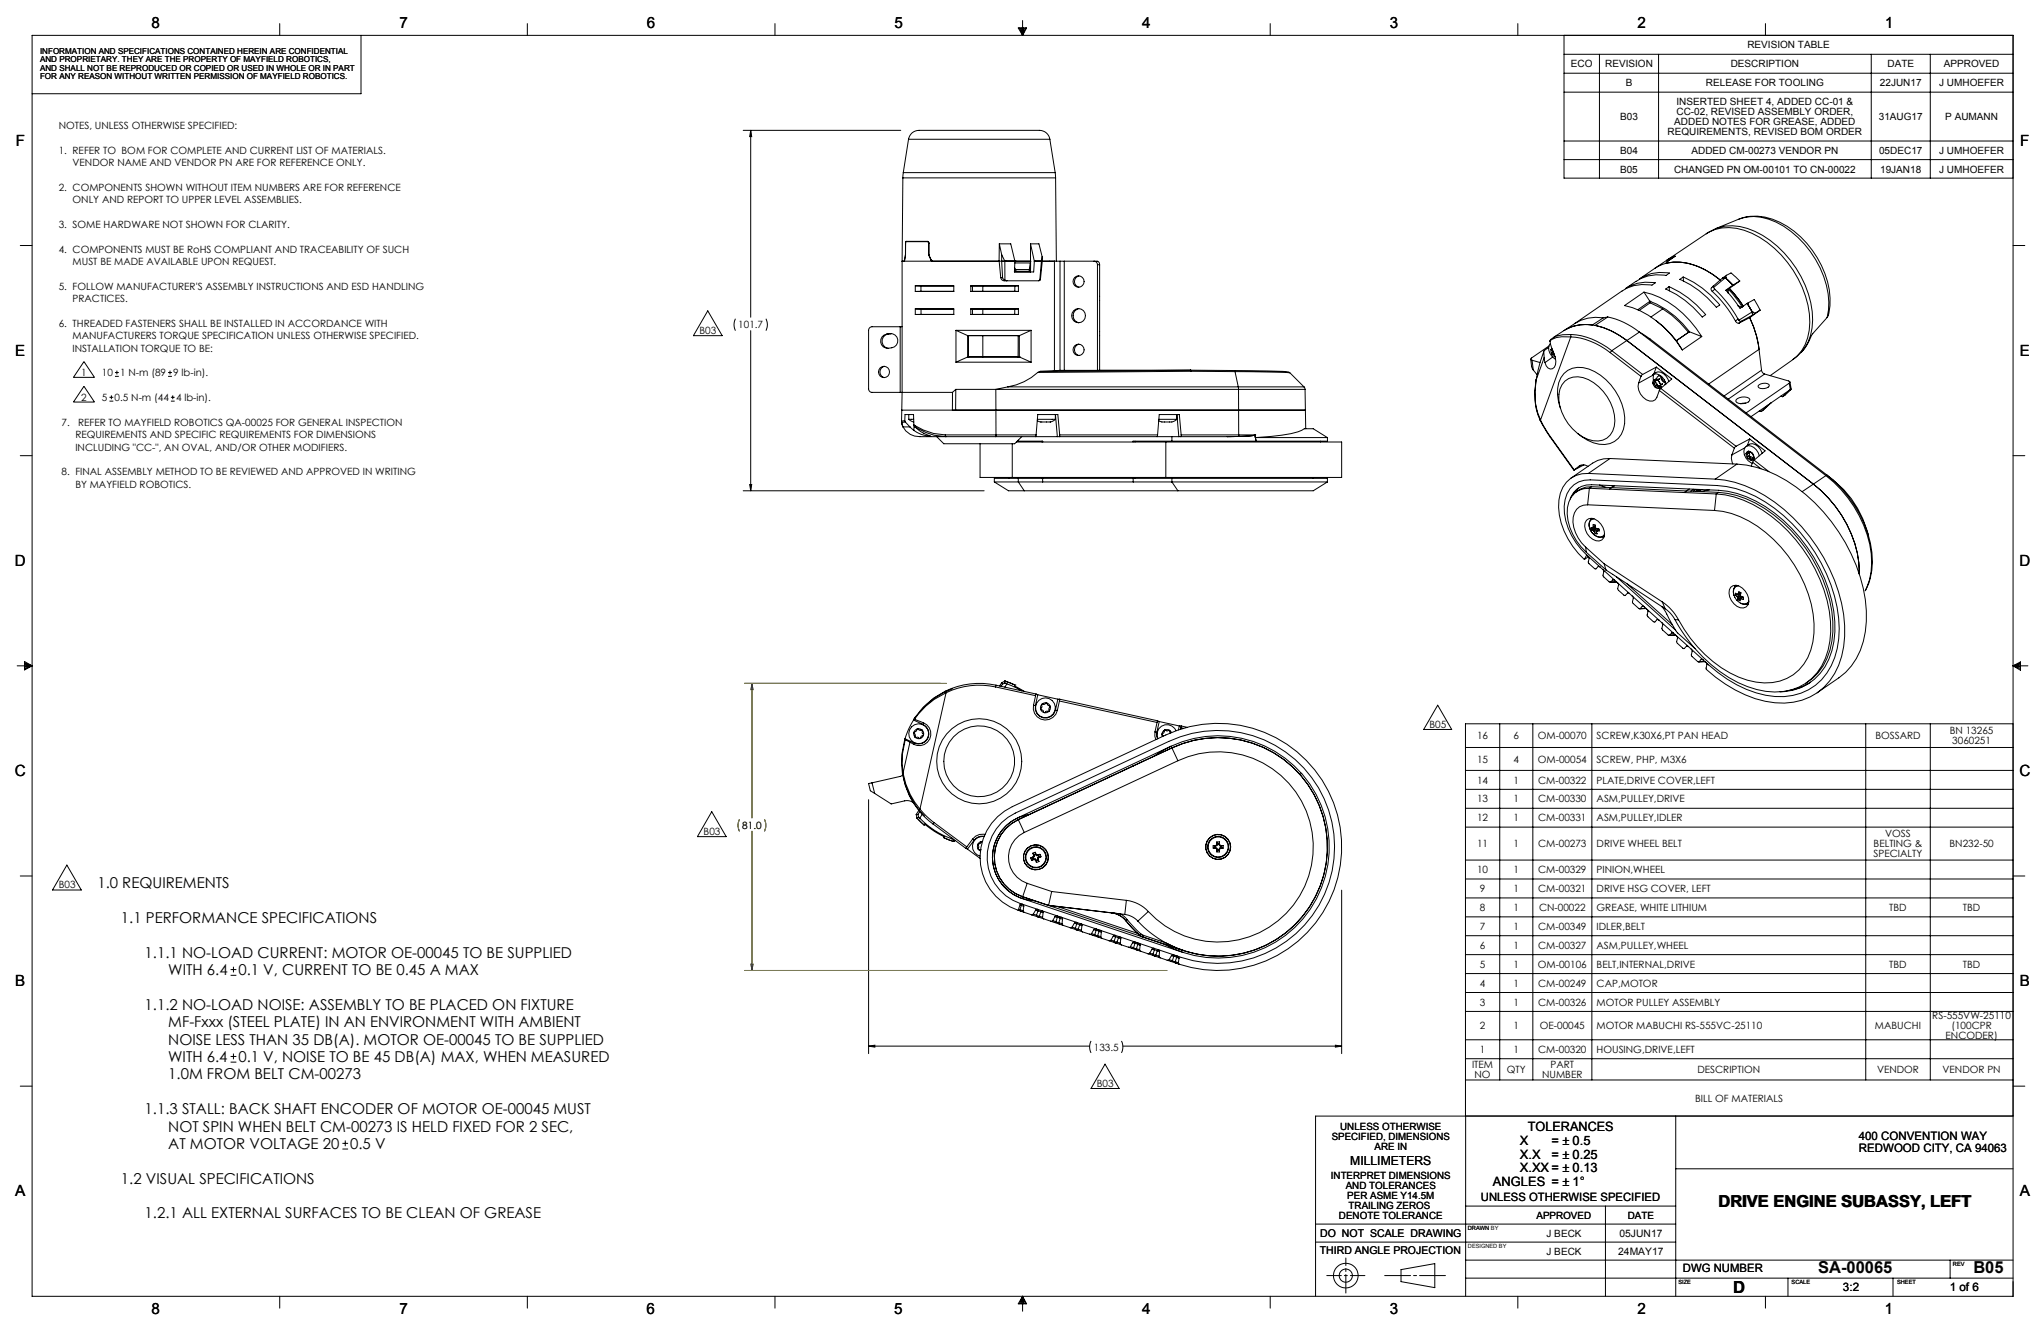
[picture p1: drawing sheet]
<svg xmlns="http://www.w3.org/2000/svg" width="864mm" height="559mm" viewBox="0 0 864 559" stroke-linecap="round" stroke-linejoin="round" font-family="sans-serif">
<defs><g id="words">
<text font-size="7.1" x="733.4" y="546.9">D</text>
<g font-size="7">
<text x="727" y="510.5">DRIVE ENGINE SUBASSY, LEFT</text>
<text x="769.3" y="538.6">SA-00065</text>
<text x="835" y="538.5">B05</text>
</g>
<g font-size="6.5">
<text x="64.2" y="11.9">8</text>
<text x="169" y="12">7</text>
<text x="273.6" y="11.9">6</text>
<text x="378.5" y="11.9">5</text>
<text x="483.3" y="12">4</text>
<text x="588.1" y="11.9">3</text>
<text x="692.9" y="12">2</text>
<text x="797.6" y="12">1</text>
<text x="6.7" y="61.8">F</text>
<text x="854.8" y="61.8">F</text>
<text x="6.5" y="150.7">E</text>
<text x="854.6" y="150.7">E</text>
<text x="6.3" y="239.5">D</text>
<text x="854.5" y="239.4">D</text>
<text x="6.3" y="328.3">C</text>
<text x="854.5" y="328.3">C</text>
<text x="6.4" y="417.3">B</text>
<text x="854.7" y="417.2">B</text>
<text x="6.5" y="506.1">A</text>
<text x="854.7" y="506.1">A</text>
<text x="64.1" y="555.9">8</text>
<text x="169" y="555.8">7</text>
<text x="273.6" y="555.9">6</text>
<text x="378.4" y="555.8">5</text>
<text x="483.3" y="555.9">4</text>
<text x="588" y="555.9">3</text>
<text x="692.8" y="555.9">2</text>
<text x="797.6" y="555.9">1</text>
</g>
<g font-size="6.3">
<text x="41.2" y="375.8">1.0 REQUIREMENTS</text>
<text x="51.2" y="390.5">1.1 PERFORMANCE SPECIFICATIONS</text>
<text x="61.2" y="405.2">1.1.1 NO-LOAD CURRENT: MOTOR OE-00045 TO BE SUPPLIED</text>
<text x="71.2" y="412.5">WITH 6.4</text>
<text x="100.9" y="412.5">0.1 V, CURRENT TO BE 0.45 A MAX</text>
<text x="61.2" y="427.2">1.1.2 NO-LOAD NOISE: ASSEMBLY TO BE PLACED ON FIXTURE</text>
<text x="71.2" y="434.6">MF-Fxxx (STEEL PLATE) IN AN ENVIRONMENT WITH AMBIENT</text>
<text x="71.2" y="441.9">NOISE LESS THAN 35 DB(A). MOTOR OE-00045 TO BE SUPPLIED</text>
<text x="71.2" y="449.3">WITH 6.4</text>
<text x="100.9" y="449.3">0.1 V, NOISE TO BE 45 DB(A) MAX, WHEN MEASURED</text>
<text x="71.2" y="456.6">1.0M FROM BELT CM-00273</text>
<text x="61.2" y="471.3">1.1.3 STALL: BACK SHAFT ENCODER OF MOTOR OE-00045 MUST</text>
<text x="71.2" y="478.7">NOT SPIN WHEN BELT CM-00273 IS HELD FIXED FOR 2 SEC,</text>
<text x="71.2" y="486">AT MOTOR VOLTAGE 20</text>
<text x="148.2" y="486">0.5 V</text>
<text x="51.2" y="500.7">1.2 VISUAL SPECIFICATIONS</text>
<text x="61.2" y="515.4">1.2.1 ALL EXTERNAL SURFACES TO BE CLEAN OF GREASE</text>
</g>
<g font-size="5.5">
<text x="646.5" y="478.6">TOLERANCES</text>
<text x="643.1" y="484.6">X</text>
<text x="656.5" y="484.6">= ± 0.5</text>
<text x="643.1" y="490.1">X.X</text>
<text x="656.5" y="490.1">= ± 0.25</text>
<text x="643.1" y="495.9">X.XX = ± 0.13</text>
<text x="631.7" y="501.7">ANGLES = ± 1°</text>
</g>
<text font-size="5.3" x="571.3" y="493">MILLIMETERS</text>
<g font-size="4.9">
<text x="786.5" y="482.1">400 CONVENTION WAY</text>
<text x="786.6" y="487.4">REDWOOD CITY, CA 94063</text>
<text x="626.6" y="507.9">UNLESS OTHERWISE SPECIFIED</text>
<text x="712.1" y="538.2">DWG NUMBER</text>
<text x="779.8" y="546.3">3:2</text>
<text x="825" y="546.3">1 of 6</text>
</g>
<g font-size="4.5">
<text x="558.6" y="523.2">DO NOT SCALE DRAWING</text>
<text x="558.5" y="530.6">THIRD ANGLE PROJECTION</text>
</g>
<g font-size="4.4">
<text x="685.3" y="523.2">05JUN17</text>
<text x="684.7" y="530.8">24MAY17</text>
</g>
<g font-size="4.2">
<text x="739.4" y="20.5">REVISION TABLE</text>
<text x="664.7" y="28.5">ECO</text>
<text x="679.2" y="28.5">REVISION</text>
<text x="732.3" y="28.5">DESCRIPTION</text>
<text x="798.6" y="28.5">DATE</text>
<text x="822.5" y="28.5">APPROVED</text>
<text x="687.9" y="36.5">B</text>
<text x="721.8" y="36.5">RELEASE FOR TOOLING</text>
<text x="795.5" y="36.5">22JUN17</text>
<text x="820.5" y="36.5">J UMHOEFER</text>
<text x="709.4" y="44.5">INSERTED SHEET 4, ADDED CC-01 &amp;</text>
<text x="685.5" y="50.9">B03</text>
<text x="708.4" y="53">ADDED NOTES FOR GREASE, ADDED</text>
<text x="709.4" y="48.7">CC-02, REVISED ASSEMBLY ORDER,</text>
<text x="795" y="50.9">31AUG17</text>
<text x="823.1" y="50.9">P AUMANN</text>
<text x="24.9" y="54.5">NOTES, UNLESS OTHERWISE SPECIFIED:</text>
<text x="705.6" y="57.2">REQUIREMENTS, REVISED BOM ORDER</text>
<text x="24.9" y="65">1. REFER TO BOM FOR COMPLETE AND CURRENT LIST OF MATERIALS.</text>
<text x="685.5" y="65.1">B04</text>
<text x="715.7" y="65.1">ADDED CM-00273 VENDOR PN</text>
<text x="795.1" y="65.1">05DEC17</text>
<text x="820.5" y="65.1">J UMHOEFER</text>
<text x="30.7" y="70.2">VENDOR NAME AND VENDOR PN ARE FOR REFERENCE ONLY.</text>
<text x="685.5" y="73">B05</text>
<text x="708.3" y="73">CHANGED PN OM-00101 TO CN-00022</text>
<text x="795.6" y="73">19JAN18</text>
<text x="820.5" y="73">J UMHOEFER</text>
<text x="24.9" y="80.7">2. COMPONENTS SHOWN WITHOUT ITEM NUMBERS ARE FOR REFERENCE</text>
<text x="30.7" y="85.9">ONLY AND REPORT TO UPPER LEVEL ASSEMBLIES.</text>
<text x="24.9" y="96.4">3. SOME HARDWARE NOT SHOWN FOR CLARITY.</text>
<text x="24.9" y="106.8">4. COMPONENTS MUST BE RoHS COMPLIANT AND TRACEABILITY OF SUCH</text>
<text x="30.7" y="112.1">MUST BE MADE AVAILABLE UPON REQUEST.</text>
<text x="24.9" y="122.5">5. FOLLOW MANUFACTURER'S ASSEMBLY INSTRUCTIONS AND ESD HANDLING</text>
<text x="30.7" y="127.8">PRACTICES.</text>
<text x="24.9" y="138.2">6. THREADED FASTENERS SHALL BE INSTALLED IN ACCORDANCE WITH</text>
<text x="30.7" y="143.5">MANUFACTURERS TORQUE SPECIFICATION UNLESS OTHERWISE SPECIFIED.</text>
<text x="296" y="141.3">B03</text>
<text x="312.4" y="138.9">101.7</text>
<text x="30.7" y="148.7">INSTALLATION TORQUE TO BE:</text>
<text x="34.4" y="159.1">1</text>
<text x="43.1" y="159.2">10</text>
<text x="50.9" y="159.2">1 N-m (89</text>
<text x="73.3" y="159.2">9 lb-in).</text>
<text x="34.4" y="169.5">2</text>
<text x="43.1" y="169.6">5</text>
<text x="48.5" y="169.6">0.5 N-m (44</text>
<text x="74.5" y="169.6">4 lb-in).</text>
<text x="26" y="180.1">7.</text>
<text x="31.9" y="185.3">REQUIREMENTS AND SPECIFIC REQUIREMENTS FOR DIMENSIONS</text>
<text x="33.1" y="180.1">REFER TO MAYFIELD ROBOTICS QA-00025 FOR GENERAL INSPECTION</text>
<text x="31.9" y="190.6">INCLUDING &quot;CC-&quot;, AN OVAL, AND/OR OTHER MODIFIERS.</text>
<text x="26" y="201">8. FINAL ASSEMBLY METHOD TO BE REVIEWED AND APPROVED IN WRITING</text>
<text x="31.9" y="206.3">BY MAYFIELD ROBOTICS.</text>
<text x="604.9" y="307.9">B05</text>
<text x="825" y="310.6">BN 13265</text>
<text x="625" y="312.7">16</text>
<text x="640.4" y="312.7">6</text>
<text x="650.7" y="312.7">OM-00070</text>
<text x="675.6" y="312.7">SCREW,K30X6,PT PAN HEAD</text>
<text x="793.5" y="312.7">BOSSARD</text>
<text x="826.1" y="314.9">3060251</text>
<text x="625" y="322.6">15</text>
<text x="640.4" y="322.6">4</text>
<text x="650.7" y="322.6">OM-00054</text>
<text x="675.6" y="322.6">SCREW, PHP, M3X6</text>
<text x="625" y="331.5">14</text>
<text x="640.4" y="331.5">1</text>
<text x="650.8" y="331.5">CM-00322</text>
<text x="675.6" y="331.5">PLATE,DRIVE COVER,LEFT</text>
<text x="625" y="339.5">13</text>
<text x="640.4" y="339.5">1</text>
<text x="650.8" y="339.5">CM-00330</text>
<text x="675.6" y="339.5">ASM,PULLEY,DRIVE</text>
<text x="625" y="347.5">12</text>
<text x="640.4" y="347.5">1</text>
<text x="650.8" y="347.5">CM-00331</text>
<text x="675.6" y="347.5">ASM,PULLEY,IDLER</text>
<text x="297.7" y="353.2">B03</text>
<text x="625" y="358.4">11</text>
<text x="640.4" y="358.4">1</text>
<text x="650.8" y="358.4">CM-00273</text>
<text x="675.6" y="358.4">DRIVE WHEEL BELT</text>
<text x="792.8" y="358.4">BELTING &amp;</text>
<text x="797.7" y="354.2">VOSS</text>
<text x="824.9" y="358.4">BN232-50</text>
<text x="792.8" y="362.7">SPECIALTY</text>
<text x="625" y="369.4">10</text>
<text x="640.4" y="369.4">1</text>
<text x="650.8" y="369.4">CM-00329</text>
<text x="675.6" y="369.4">PINION,WHEEL</text>
<text x="24.9" y="375.8">B03</text>
<text x="626.1" y="377.4">9</text>
<text x="640.4" y="377.4">1</text>
<text x="650.8" y="377.4">CM-00321</text>
<text x="675.6" y="377.4">DRIVE HSG COVER, LEFT</text>
<text x="626.1" y="385.4">8</text>
<text x="640.4" y="385.4">1</text>
<text x="651.2" y="385.4">CN-00022</text>
<text x="675.6" y="385.4">GREASE, WHITE LITHIUM</text>
<text x="799.4" y="385.4">TBD</text>
<text x="830.6" y="385.4">TBD</text>
<text x="626.1" y="393.4">7</text>
<text x="640.4" y="393.4">1</text>
<text x="650.8" y="393.4">CM-00349</text>
<text x="675.6" y="393.4">IDLER,BELT</text>
<text x="626.1" y="401.4">6</text>
<text x="640.4" y="401.4">1</text>
<text x="650.8" y="401.4">CM-00327</text>
<text x="675.6" y="401.4">ASM,PULLEY,WHEEL</text>
<text x="626.1" y="409.4">5</text>
<text x="640.4" y="409.4">1</text>
<text x="650.7" y="409.4">OM-00106</text>
<text x="675.6" y="409.4">BELT,INTERNAL,DRIVE</text>
<text x="799.4" y="409.4">TBD</text>
<text x="830.6" y="409.4">TBD</text>
<text x="626.1" y="417.4">4</text>
<text x="640.4" y="417.4">1</text>
<text x="650.8" y="417.4">CM-00249</text>
<text x="675.6" y="417.4">CAP,MOTOR</text>
<text x="626.1" y="425.4">3</text>
<text x="640.4" y="425.4">1</text>
<text x="650.8" y="425.4">CM-00326</text>
<text x="675.6" y="425.4">MOTOR PULLEY ASSEMBLY</text>
<text x="817.6" y="431.2">RS-555VW-25110</text>
<text x="626.1" y="435.4">2</text>
<text x="640.4" y="435.4">1</text>
<text x="651.5" y="435.4">OE-00045</text>
<text x="675.6" y="435.4">MOTOR MABUCHI RS-555VC-25110</text>
<text x="793.3" y="435.4">MABUCHI</text>
<text x="825.7" y="435.4">(100CPR</text>
<text x="823.2" y="439.6">ENCODER)</text>
<text x="462.8" y="444.4">133.5</text>
<text x="626.1" y="445.4">1</text>
<text x="640.4" y="445.4">1</text>
<text x="650.8" y="445.4">CM-00320</text>
<text x="675.6" y="445.4">HOUSING,DRIVE,LEFT</text>
<text x="622.9" y="451.8">ITEM</text>
<text x="637.6" y="453.9">QTY</text>
<text x="656.1" y="451.8">PART</text>
<text x="718.2" y="453.9">DESCRIPTION</text>
<text x="794.2" y="453.9">VENDOR</text>
<text x="822" y="453.9">VENDOR PN</text>
<text x="464.1" y="459.9">B03</text>
<text x="623.9" y="456">NO</text>
<text x="652.5" y="456">NUMBER</text>
<text x="717.3" y="466">BILL OF MATERIALS</text>
<text x="567.1" y="478">UNLESS OTHERWISE</text>
<text x="563.5" y="482.3">SPECIFIED, DIMENSIONS</text>
<text x="581.6" y="486.5">ARE IN</text>
<text x="563.1" y="498.8">INTERPRET DIMENSIONS</text>
<text x="569.4" y="503.1">AND TOLERANCES</text>
<text x="570.1" y="507.3">PER ASME Y14.5M</text>
<text x="566.6" y="515.8">DENOTE TOLERANCE</text>
<text x="570.6" y="511.5">TRAILING ZEROS</text>
<text x="650.1" y="515.8">APPROVED</text>
<text x="688.8" y="515.8">DATE</text>
<text x="654.4" y="523.3">J BECK</text>
<text x="654.4" y="530.7">J BECK</text>
</g>
<text font-size="4.2" fill="#808000" x="314.1" y="350.7">81.0</text>
<g font-size="3.5">
<text x="16.9" y="22.9">INFORMATION AND SPECIFICATIONS CONTAINED HEREIN ARE CONFIDENTIAL</text>
<text x="16.9" y="26.4">AND PROPRIETARY. THEY ARE THE PROPERTY OF MAYFIELD ROBOTICS,</text>
<text x="16.9" y="30">AND SHALL NOT BE REPRODUCED OR COPIED OR USED IN WHOLE OR IN PART</text>
<text x="16.9" y="33.5">FOR ANY REASON WITHOUT WRITTEN PERMISSION OF MAYFIELD ROBOTICS.</text>
</g>
<g font-size="2.4">
<text x="621.1" y="520.4">DRAWN</text>
<text x="621.1" y="520.4">DRAWN BY</text>
<text x="621.1" y="528">DESIGNED BY</text>
<text x="826.3" y="535.7">REV</text>
<text x="710.2" y="543.3">SIZE</text>
<text x="758.1" y="543.3">SCALE</text>
<text x="802.7" y="543.4">SHEET</text>
</g>
</g></defs>
<g fill="none" stroke="#000" stroke-width=".42">
<path d="M13.6 15h838.2v533.4h-838.2zM118.4 10v5M152.8 15v24.7h-139.2M223.1 10v5M327.9 10v5M430.8 11.8h3.6l-1.7 3.2zM431.5 11.8l1.2 3.2M432.1 11.8l.6 3.2M432.7 8.7v6.3M433.1 11.8l-.4 3.2M433.8 11.8l-1.1 3.2M537.5 10v5"/>
<path d="M642.2 10v5M661.8 15v60.4h190M747 10v5M661.8 23h190M661.8 39h190M661.8 31h190M676.8 23v52.4M701.8 23v52.4M791.8 23v52.4M816.8 23v52.4M314.5 55.1h66.6M317.6 55.1l.5 2.7h-.9z"/>
<path d="M317.6 55.1v79.1M661.8 59.7h190M661.8 67.5h190M8.6 103.9h5M851.8 103.9h5M299.5 131.5l6.1 10.5h-12.2zM311.2 134.8l-.6 2.4 .6 2.7M317.6 139.9v67.7M324.1 134.8l.6 2.4-.6 2.7M35.5 153l4.5 6.6h-8.9zM48.6 159.2h1.7M48.6 157.6h1.7"/>
<path d="M49.5 156.8v1.6M71.1 159.2h1.6M71.1 157.6h1.6M71.9 156.8v1.6M35.5 163.4l4.5 6.7h-8.9zM46.3 169.7h1.6M46.3 168.1h1.6M47.1 167.3v1.6M72.3 169.7h1.6M72.3 168.1h1.6M73.1 167.3v1.6M8.6 192.8h5"/>
<path d="M851.8 192.8h5M314.5 207.6h101.9M317.2 205h.9l-.5 2.6zM10.4 279.9l3.2 1.8-3.2 1.7zM7.3 281.7h6.3M10.4 280.5l3.2 1.2M10.4 281.1l3.2 .6M13.6 281.7l-3.2 1.1M13.6 281.7l-3.2 .5M315 289.1h82.9M318.2 289.1l.4 2.6h-.8zM318.2 289.1v56.9"/>
<path d="M608.3 298.3l6 10.3h-11.9zM851.8 281.7h6.3M851.8 281.7l3.1 .5M851.8 281.7l3.1 1.1M851.8 281.7l3.1-1.7v3.5zM854.9 281.1l-3.1 .6M854.9 280.5l-3.1 1.2M620.1 316.2h231.7M634.6 306.2v150.6M648.6 306.2v150.6M673.6 306.2v150.6M789.4 306.2v150.6"/>
<path d="M816.8 306.2v150.6M851.8 306.2h-231.7v165.9M367.5 338.3v107.4M620.1 325.9h231.7M620.1 333.9h231.7M301.2 343.4l6.1 10.5h-12.2zM312.9 346.6l-.6 2.1 .1 1.7 .5 1.3M318.2 351.7v58.8M323.5 346.6l.5 2.1v1.3l-.5 1.7M620.1 341.9h231.7M620.1 349.9h231.7M8.6 370.6h5"/>
<path d="M28.3 365.9l6.1 10.6h-12.2zM567.7 376.6v69.1M620.1 363.8h231.7M620.1 371.8h231.7M620.1 379.8h231.7M851.8 370.6h5M620.1 387.8h231.7M620.1 395.8h231.7M97.6 412.6h2.4M97.6 410.1h2.4M98.8 408.9v2.4M315 410.5h171.1"/>
<path d="M317.8 407.9h.8l-.4 2.6zM620.1 403.8h231.7M620.1 411.8h231.7M620.1 419.8h231.7M620.1 427.8h231.7M620.1 439.8h231.7M8.6 459.5h5M97.6 449.3h2.4M97.6 446.9h2.4M98.8 445.7v2.4M367.5 442.5l2.7-.4v.8zM367.5 442.5h93.5"/>
<path d="M461.6 440.3l-.6 2.4 .6 2.7M467.6 450.1l5.9 10.3h-11.9zM474.5 440.3l.6 2.4-.6 2.7M475.1 442.5h92.6M565 442.1l2.7 .4-2.7 .4zM620.1 456.8h231.7M620.1 447.9h231.7M851.8 459.5h5M620.1 472.1v76.2M709 472.1v76.2M851.8 472.1h-295.2v76.2M144.9 486.1h2.4"/>
<path d="M144.9 483.7h2.4M146.1 482.4v2.5M709 494.4h142.8M556.6 517.8h152.4M620.1 510.2h88.9M679.3 510.2v38.1M556.6 525.4h152.4M592.8 537.1l14.3-2.6v10.2l-14.3-2.6zM620.1 533h231.7M825.1 533v7.7M118.4 548.4v5M223.1 548.4v5"/>
<path d="M327.9 548.4v5M432.7 548.4v6.3M432.7 548.4l1.7 3.1h-3.6zM432.7 548.4l-1.2 3.1M432.7 548.4l-.6 3.1M432.7 548.4l1.1 3.1M432.7 548.4l.4 3.1M537.5 548.4v5M620.1 540.7h231.7M642.2 548.4v5M747 548.4v5M756.5 540.7v7.6"/>
<path d="M801 540.7v7.6"/>
<circle cx="569.4" cy="539.6" r="2.78"/>
<circle cx="569.4" cy="539.6" r="5.2"/>
</g>
<path d="M315 289.1h85.5M318.2 289.1v56.8M318.2 289.1l.4 2.6h-.8zM312.9 346.5l-.6 2 .1 1.8 .5 1.3M318.2 351.6v58.9M323.5 346.5l.5 2v1.4l-.5 1.7M315 410.5h178.9M317.8 407.9h.8l-.4 2.6z" fill="none" stroke="#808000" stroke-width=".42"/>
<path d="M611.6 539.6h-25.7" fill="none" stroke="#000" stroke-width=".42" stroke-dasharray="15.2 1.3 1.3 1.3" stroke-dashoffset="4.3"/>
<path d="M577.5 539.6h-16.1" fill="none" stroke="#000" stroke-width=".42" stroke-dasharray="15.2 1.3 1.3 1.3" stroke-dashoffset="9.1"/>
<path d="M569.5 547v-14.8" fill="none" stroke="#000" stroke-width=".42" stroke-dasharray="15.2 1.3 1.3 1.3" stroke-dashoffset="7.4"/>
<path d="M367.5 442.5l2.7-.4v.8zM565 442.1l2.7 .4-2.7 .4zM318.2 289.1l.4 2.6h-.8zM317.8 407.9h.8l-.4 2.6zM317.6 55.1l.5 2.7h-.9zM317.2 205h.9l-.5 2.6z" fill="#000"/>
<path d="M318.2 289.1l.4 2.6h-.8zM317.8 407.9h.8l-.4 2.6z" fill="#808000"/>
<g fill="none" stroke="#000" stroke-width=".42">
<path d="M384.4 58.9a4.7 4.7 0 0 1 5.5-3.8h46.4a8.5 8.5 0 0 1 7 1.7l.9 2.1M384.4 58.9h59.8M384.4 58.9l-2.2 14.1M444.2 58.9l2.3 14.1M382 75.2h64.7M382 75.2l-.3 35.3M382.2 73l-.2 2.2M382.2 73h64.3M446.5 73l.2 2.2M446.7 75.2l.3 35.3M722 98.9a19.1 19.1 0 0 1 20.6-1 44.2 44.2 0 0 1 24.4 37.5 20.1 20.1 0 0 1-4.9 13.6M726 96.7l9.7-4a18.4 18.4 0 0 1 15.9 1.3 41.5 41.5 0 0 1 22.2 33.8l-.1 3.4-.6 3.1"/>
<path d="M736.1 92.6a21.8 21.8 0 0 1 20 3.1 40.1 40.1 0 0 1 18.2 30.4v3.3a8.6 8.6 0 0 1-1.2 4.9M381.7 110.5h.9M381.7 110.5v55.5M382.6 110.5h11.9M383.1 108l-.5 2.5M383.1 108h.1M383.1 107.7v.3M383.1 107.7h.1M383.2 102.8l.1-.7h9.2l.6 .7M383.2 107.7l-.6 2.8M383.2 102.8l-.1 4.9M383.2 102.8h.1"/>
<path d="M392.5 102.2l.5 .6M392.5 102.2h-9.1l-.2 .6M392.5 102.2h.3M393 107.7v.4M393 102.8v4.9M393 102.8h.1M393 107.7h.1M393 108.1l1 2M393 108.1h.1M393.1 107.7l1 2.5 .4 .3h28.2M393.1 102.8v4.9M394 110.1l.5 .4"/>
<path d="M394 110.1h.1M394.5 110.5h28.3l.6 6.9M422.7 110.5h2.5M422.8 103.2h4.9l1.7 7.3M422.8 103.2l1.1 4.6M422.8 103.2l-.1 7.3M423.4 117.4l.1 .1a1.47 1.47 0 0 0 1.4 1.3h1.1M423.4 117.4h.8M423.9 107.8l1.3 2.7M423.9 107.8l.3 9.6M424.2 117.4l1 1.1M425.2 110.5h.1"/>
<path d="M425.2 110.5h4.2M425.2 110.5v8M425.2 118.5l.8 .3M429.3 115h6.7M429.3 113.3l.5 .7M429.4 111.2h6.6M429.4 110.5h.1M429.4 110.5l-.2 4.5h8.2l.3-4.5M429.5 110.5h6.5M429.5 110.5h6.7M429.8 114.8h5.7M429.8 114h5.7"/>
<path d="M429.8 114v.8M429.8 114.8h-.6M435.5 114.8l.5 .2M435.5 114v.8M436 111.2v3.8M436 111.2l-.5 2.8M436 103.2h3.6l1.4 5.5M436 110.5h.1M436 103.2v7.3M436 103.2l1.7 7.3M436.1 110.5l-.1 4.5M437.7 110.5h3"/>
<path d="M437.7 110.5h.1M439.9 118.6l-13.9 .2M440.7 110.5h.1M440.7 110.5h.3M440.7 110.5l-.8 8.1M440.9 110.5h5.3M441 108.7l-.3 1.8M441 108.7v1.8M441 110.5h5.2M441 110.5l-1.1 8.1M446.2 110.5h2.3M446.2 110.5v46.3"/>
<path d="M448.5 110.5h1.8M448.5 110.5v46.2M450.3 110.5h13.9a1.32 1.32 0 0 1 1.1 1.5M450.3 110.5v46.2M456.5 116.7a2.47 2.47 0 0 0-1.9 2.4 2.47 2.47 0 0 0 1.9 2.4M462.9 110.5a1.45 1.45 0 0 1 1.5 1.5M464.4 112h.9M464.4 112v44.7M465.3 112v44.6M693.8 118a16.3 16.3 0 0 1 12.6-2.5l-1.4 1a17 17 0 0 0-12.7 2.5l-4.5 3.1M705 111.3h.2M705 111.3h.1"/>
<path d="M705.2 111.3a27.6 27.6 0 0 1 22.7 7.2 27.2 27.2 0 0 0-22.7-7.2zM705.2 111.3a29.3 29.3 0 0 0-11.5 6.7M705.4 110.7l-.4 .6M705.4 110.7h.1M705.7 110.5l-.6 .8h.2M708.6 108.5l-2.6 1.1-5.7 3.9M708.6 108.4l.2-.1-.1 .2M708.6 108.4l-3.2 1.6 16.6-11.2a19.1 19.1 0 0 1 19.3-.1 44.4 44.4 0 0 1 24.5 37.6 18.8 18.8 0 0 1-7.1 15.8l-9.7 6.8M708.6 108.4h.1M708.7 108.5l-3.3 2.2M708.7 108.4h.1M710.7 118.2l1.5-1a40.5 40.5 0 0 1 15.5 11.8l-1.5 1a40.5 40.5 0 0 0-15.5-11.8z"/>
<path d="M712.2 117.2l.2 1.8M728.9 117.5l-4 3.5M730 117.5l3.2 3.1M730 117.5h.1M730 117.5l-4.9 4.1M730 117.5h-1.1M730.5 116.5l1.9-1 3.7 3.4M730.5 116.5l-.5 1M730.5 116.5l-1.6 1M736.1 118.9l-4.4 3.1M736.1 118.9l-2.9 1.7M380.9 138.2h.8"/>
<path d="M380.9 138.2h-11.9a1.51 1.51 0 0 0-1.5 1.5v24.8a1.51 1.51 0 0 0 1.5 1.5h11.9M380.9 138.2v27.8M387.3 120.9h16.3v2.4h-16.3M387.3 130.7h16.3v2.3h-16.3M387.3 120.9v2.4M387.3 130.7v2.3M387.3 120.9l2.4 .1M387.3 130.7h2.4M389.7 121h13.9M389.7 123.2h13.9M389.7 121v2.2M389.7 123.2l-2.4 .1"/>
<path d="M389.7 130.7h13.9M389.7 133h13.9M389.7 130.7v2.3M389.7 133h-2.4M404.5 139.7h31.8M404.5 139.7v13.5M404.5 139.7l5 2.3M410.8 123.3h20.1M410.8 130.7h20.1M410.8 133h20.1M410.8 120.9v2.4M410.8 130.7v2.3"/>
<path d="M410.8 120.9l.7 .1M410.8 130.7h.7M411.5 121h17.9M411.5 123.2h17.9M411.5 130.7h17.9M411.5 133h17.9M411.5 123.2l-.7 .1M411.5 133h-.7M411.5 121v2.2M411.5 130.7v2.3M415.9 121v2.2M415.9 130.7v2.3"/>
<path d="M429.4 133h1.5M429.4 130.7v2.3M429.4 123.2l1.5 .1M429.4 121v2.2M430.9 120.9h-20.1M430.9 120.9v2.4M430.9 130.7v2.3M430.9 120.9l-1.5 .1M430.9 130.7h-1.5M436.3 139.7v13.5M436.3 139.7l-5 2.3M456.5 130.5a3.1 3.1 0 0 0-2.4 3 3.1 3.1 0 0 0 2.4 3"/>
<path d="M661.8 139.8a18.6 18.6 0 0 1 16.6-1.2l3.4 1.4 6.6 4M661.8 139.8l-4.6 3M678.4 134.4l-4.6 3.1a17.4 17.4 0 0 0-12 2.3M678.4 134.4a17.1 17.1 0 0 0-11.9 2.4l-4 2.6M680.3 134.1l-5.4 3.6a32.7 32.7 0 0 1 13.5 6.3M680.3 134.1a32 32 0 0 1 13.4 6.4M680.3 134.1l-1.9 .3M686.3 123.1l-20 13.7M687.8 122.1a16.3 16.3 0 0 1 12.6-2.5l-1.4 1a17.5 17.5 0 0 0-12.6 2.5M695.6 123.6l-8.2 5.7a40.2 40.2 0 0 1 24.4 18.7M695.6 123.6a39.8 39.8 0 0 1 24.5 18.8M695.6 123.6l2.5 3.9"/>
<path d="M698.1 127.5a37 37 0 0 1 16.8 12.8M698.1 127.5h.1M698.1 127.5l.1 .6M698.1 127.5l-5.1 3.5M698.2 128.1a37.5 37.5 0 0 1 16.2 12.5M698.2 128.1l-4.7 3.3M700.7 135.6l.9 .7M701.5 136.3l2 1.5 5.8 6.3M703.5 130.7l-4.9 3.4M704.8 122.3l1.4-1a41.5 41.5 0 0 1 15.5 11.8l-1.4 1a41.1 41.1 0 0 0-15.5-11.8zM706.2 121.3l.2 1.7M724.5 123.3a49.7 49.7 0 0 1 9.8 12.6"/>
<path d="M724.9 121l.2 .6M724.9 121l-.9 1.1 .5 1.2M725.1 121.6l.5 .7M725.6 122.3a51.3 51.3 0 0 1 9.8 12.6M725.6 122.3l-1.1 1M731.3 122.3l2.4 2.8 3.6 4.9M731.3 122.3l-.9 .6M731.3 122.3l-.1 1.7M731.7 122l2.5 2.7 3.4 4.8zM731.7 122l-1.3 .9M733.2 120.6l-3 2.2 2.4 2.7 3.6 4.9 3.1-2.1M733.2 120.6h.1"/>
<path d="M734.3 135.9l.9 .8h.7M735.3 129.4l1.7 .5M735.4 134.9l.4 .5M735.4 134.9l-1.1 1M735.8 135.4l.5 .6 .4-.1M736.7 135.9l-.8 .8M739.3 128.3l2.1 3.6M739.3 128.3l2.9-1.6 2.5 4.5M739.3 128.3h.1M740.3 134.4a41 41 0 0 1 4 13.4M740.3 134.4l2.9 7.6 1.1 5.8M740.4 134.3l-.1 .1"/>
<path d="M740.4 134.3l-4.5 2.4M741.4 131.9l1.2 .6M741.4 131.9h.1M741.4 131.9l-5.6 3.5M741.4 131.9l.1 1.4M741.5 133.3l-4.8 2.6M741.5 133.3l-1.1 1M742.6 132.5l-1.1 .8M744.7 131.2l-4.4 3.2M744.7 131.2l-2.1 1.3M773.1 134.3l-6.4 7.3a24.7 24.7 0 0 1-4.6 7.4M374.2 155a2.45 2.45 0 0 0-1.9 2.4 2.45 2.45 0 0 0 1.9 2.3"/>
<path d="M375.8 141.3a3.1 3.1 0 0 0-2.6 2.9 3.1 3.1 0 0 0 2.4 3.1M376.6 141.1a3 3 0 0 1 3.3 2.7 3 3 0 0 1-2.5 3.3 3.2 3.2 0 0 1-4.3-1.1 3.2 3.2 0 0 1 1-4.3l1-.3M376.6 141.1l-1.5 .3M376.6 141.1h.3M377 141.1l-1.9 .3M404.5 153.2h31.8M409.5 142h21.8M409.5 151h.1M409.5 151h21.8M409.5 142v9M409.5 151l-5 2.2M409.5 142h.2"/>
<path d="M409.5 151h.2M409.7 142h21.1M409.7 151h21.1M409.7 142v9M415.9 142v9M430.8 151h.5M430.8 142v9M431.3 151h.1M431.3 142v9M431.3 151l5 2.2M431.3 142h-.5M439.1 157.6a24.9 24.9 0 0 1-12.6 6.1"/>
<path d="M440.2 157.1l-1.1 .5M446.2 156.8l-6 .3M448.5 156.7h1.8M448.5 156.7l-2.3 .1M450.3 156.7h14.1M456.5 145.6a2.47 2.47 0 0 0-1.9 2.4 2.47 2.47 0 0 0 1.9 2.4M465.3 156.6l-.9 .1M465.3 156.6h38.5M503.8 156.6h.1M503.8 156.6l18.6 .1M503.8 156.6l.2 .5M503.8 156.6l-63.6 .5"/>
<path d="M504 157.1l-64.9 .5M504 157.1l18.6 .1M522.4 156.7l.2 .5M522.4 156.7l22.3 .6M522.6 157.2l23.1 .5-.7-.4M522.6 157.2l1.3 6.5M545.8 157.7l5.9 6M647.7 151.9l.4 3.1 .7 1.5M648.3 152.4l.5 4.1M648.3 152.4l3.3 1M648.8 156.5l1.6 2.1M653.2 148.7l-1.5 4.5-1.7 7.5"/>
<path d="M653.2 148.7l.2 2.6M653.4 151.3l.3 2.1M653.4 151.3l-3.4 9.4M655.1 147.1l-1.9 1.6M655.1 147.1l.1 .2M655.3 146.6l-.2 .5M655.4 146.4l-7.4 5a.49 .49 0 0 0-.3 .6 .49 .49 0 0 0 .6 .4M655.8 144.3l.1 .2M655.9 144.5l1.1 3.8a8.3 8.3 0 0 1 .7 7.1l-.8 .6a2.63 2.63 0 0 1-3.2-2.6M656 145.3a4.5 4.5 0 0 0 2.2 6.7M656 144l-.1 .5M656 144l-.2 .3"/>
<path d="M656.2 143.6l-.4 .7M656.3 147.8l-.1 .9 .4 1M656.3 147.8l.3 .4M656.6 148.2l.3 .5-.2 .5M656.6 149.7l1.5 1.3M656.6 149.7l.5 .2M656.6 147.4l-.3 .4M656.7 149.2l-.1 .5M656.8 147.7l-.5 .1M656.9 148l-.3 .2M656.9 151.1l-3.2 2.3M657.1 149.9l.6 .1"/>
<path d="M657.2 148.8l-.5 .4M657.5 149.6l-.4 .3M664.6 142.5a29.9 29.9 0 0 1 16.8 6.7M664.6 142.5a10.8 10.8 0 0 0-8.6 1.5M664.6 142.5l-12.8 35.2M664.9 141.5a30.2 30.2 0 0 1 17.1 6.8M664.9 141.5l-3.8 .1a6.7 6.7 0 0 0-4.9 2l-.2 .4M664.9 141.5l-.3 1M681.4 149.2l12.9 10M682 148.3l-.6 .9M682 148.3l13 10.1M688.4 144l78.9 60.8"/>
<path d="M693.7 140.5l4.5 2.9 77.3 59.4a42 42 0 0 1 14.2 20.8M693.7 140.5l-11.7 7.8M693.7 140.5l78.9 60.7M694.3 159.2l-1 2.9M695 158.4l-.7 .8M699.7 158.6l-.1 2.2M699.7 158.6l-6.4 3.5M699.8 158.3l-.1 .3M700.8 160v.4M700.8 155.3l6.6 5-4.7 4M700.8 155.3l-5.8 3.1M700.8 155.3l-1 2.8"/>
<path d="M702.1 158.9h.1M702.6 159a3.2 3.2 0 0 0 2.2 3.1M702.7 159a1.3 1.3 0 0 0-1.4 .3 1.3 1.3 0 0 0-.3 1.4M703.1 159.3a2.44 2.44 0 0 0 1.6 2.3M709.3 144.1h.1M709.3 144.1l2.5 3.9M714.4 140.6l-5.1 3.5M714.8 140.3l5.3 2.1M714.8 140.3l-5.5 3.8M714.8 140.3h.1M714.9 140.3l-.5 .3M720.1 142.4l-8.3 5.6"/>
<path d="M744.3 147.8l1 8.8M744.3 147.8l-21.3 14.7M745.3 156.6l.5 1 .9 .6M745.3 156.6l-15.8 10.9M746.7 158.2l10.1 2.9a.5 .5 0 0 1 .5 .4 .5 .5 0 0 1-.2 .6M746.7 158.2l-15.4 10.6M762.1 149l-3.5 3M380.9 166h.8M381.5 178.8v.4M381.6 173.5h39.8M381.6 173.5l-.1 5.2 .1-.6 1.2-.2M381.6 179.4l.4 1"/>
<path d="M381.7 166h21.3M381.7 166l-.1 7.5M382.8 177.9l.1-2.5h3.6l.2 4.3M382.8 177.9l.2 .6M383 178.5l-1.2 .2-.1 .7 .4 1.2M383 178.5l2 2.1M384.5 177.4l2.1 1.1M384.5 177.4h2.1M384.5 175.4v2M386.7 179.7l.2 .7M386.7 179.7l.5 .4M403 166v7.5h1.4"/>
<path d="M404.4 173.5h17M404.4 164.7v8.8M404.4 164.7h17M404.4 164.7l-1.4 1.3M421.4 164.7v8.8M421.4 164.7h102.7M421.4 173.5v10.5M421.4 173.5h102.7M426.5 163.7l-5.1 1M426.5 163.7h97.4M438.9 178l1.3 .5h4.2M438.9 177.4h7.6"/>
<path d="M444.4 178.5h.1M446.5 177.4l-2.1 1.1M446.5 175.4v2M446.6 175.4l.8 9.3M490.3 177.4h7.6M497.9 177.4a8.6 8.6 0 0 1-6.2 1.1l-1.4-.5M497.9 175.4v2M498 175.4l.8 9.3M523.9 163.7l.2 1M523.9 163.7h27.8M524.1 164.7h28.1M524.1 164.7v8.8"/>
<path d="M524.1 173.5h28.2M524.1 173.5v10.5M551.7 163.7l.5 1M552.2 164.7l.1 8.8M552.3 173.5l.2 7.9M650 160.6a27.9 27.9 0 0 0 1.7 17.1M650 160.7a27.3 27.3 0 0 0 1.8 17M651.6 177.7l4.2 7.1M651.6 177.7h.2M651.8 177.7l4.2 7M660.3 172.8a16.3 16.3 0 0 1 .2-13.1 9.3 9.3 0 0 1 11.8-3.6 24.3 24.3 0 0 1 15.1 23 9.3 9.3 0 0 1-13.2 8.2 23 23 0 0 1-6.6-3.9M662.2 161.2a9.7 9.7 0 0 1 12.1 .7 19.8 19.8 0 0 1 8.7 18.4 7.7 7.7 0 0 1-11.1 5.5 20.2 20.2 0 0 1-12.3-19l.4-2.2 .9-1.9z"/>
<path d="M693.3 162.1a6.3 6.3 0 0 0 6 7.6l1.1-.6 .7-1.1 1-2.8M699.4 162.1l.4 .3M699.4 162.1l1 1.8M699.8 162.4l.5 .4v.5M699.9 160.6l.5 .1M699.9 160.6h1l.6 .4M699.9 160.6v.4M699.9 160.6l-.5 .6v.9M699.9 161l.2 .4-.7 .7M700.3 161.3l.3 .6M700.3 163.3l.1 .6M700.3 160.7l-.4 .3"/>
<path d="M700.4 160.7l.8 .2M700.4 163.9h.4a.54 .54 0 0 1 .5-.3 .54 .54 0 0 1 .5 .4M700.4 163.9l.9 .4 .8-.1M700.6 161.9l.5 .9M700.6 161.9l-.8 .5M700.8 160.4v.2M700.8 160.4l-.2 .1M700.8 160.9l-.9 .7M701.1 162.8l.5 .5M701.1 162.8l-.8 .5M701.2 160.9l.3 .1M701.3 160.9h.1"/>
<path d="M701.3 160.8l-.1 .1M701.5 161l1.1 1.7M701.8 164l.3 .2M702 164.3l.5 .2M702.1 160.3l-.7 .5M702.1 160.3h.1M702.1 165.2l31.7 24.4M702.3 163.7l-.5 .3M702.3 163.2l-.4-.1-.9 .6M702.5 163l-.4 1.2M702.5 163h-.1M702.6 162.7l-.1 .3"/>
<path d="M702.6 162.7v1l-.5 .5M702.6 163.4l.4 .2M702.7 162.9l.7-.5zM702.7 164.3l-.6 .9M702.7 164.3l31.9 24.5M703 163.5v.1M703.5 162.4h-.1M704.8 162.1l-.2 .6M704.8 162v.1M706.1 161.4a4.5 4.5 0 0 0-5.6-3.8l-1.2 .9a4.4 4.4 0 0 1 5.6 4M734.6 169.2a4.3 4.3 0 0 1 5.8-.3 3.9 3.9 0 0 1-5.6 1.4l-.3-.5zM738.6 170.5l-2.1 .3"/>
<path d="M743.9 163.2a3.5 3.5 0 0 1 4.7-.3 3.1 3.1 0 0 1-4.7 .7zM744.4 173.8l.8 .3M748.3 171.2l-7.4 5M748.3 171.2l-3.1 2.9M749.4 170.4l-1.1 .8M749.4 170.4l-4.2 3.7M753.5 167.6l.8 .2M757.1 162.1l-18.3 12.6M757.1 162.1l.5 2.7M757.3 164.9l-7.9 5.5M757.3 164.9l-3 2.9M757.4 161.6l.5 3"/>
<path d="M757.6 164.8l.3-.2-3.6 3.2M757.6 164.8l-.3 .1M381.9 180.4l.2 .2M382.1 180.6a7.6 7.6 0 0 0 7.2 4.1h11M382.1 180.6h2.9M385 180.6l1.7 1.5M386.8 180.1l-.1 2M386.9 180.4l.4 .2M386.9 180.4l.3 .2M387.2 180.1l3.5 1.8 4.3 1.5 5 .6M387.2 180.1l.1 .5M387.2 180.6a16.4 16.4 0 0 0 6.6 3.9l-1.4-.1a12.7 12.7 0 0 1-5.7-2.3"/>
<path d="M387.2 180.6h.1M387.3 180.6a24.4 24.4 0 0 0 13 4.1M396.3 184.7l3 3h30l3-3M400 184l.3 .7M400 184h21.4M400.3 184.7h21M414.7 187.7v14.3h13.6M421.3 184.7h16.9M421.4 184l-.1 .7M421.4 184h17M428.3 187.7v14.3M430.1 187h63.2"/>
<path d="M430.5 186.6h10.7v.4M430.8 186.2l.1 .4M438.2 184.7h9.2M438.4 184l-.2 .7M438.4 184l.7-8.6h8.5l.8 8.6M440.9 186.6v.4M447.4 184.7h42.2M448.4 184l-.1 .7M448.4 184h41.4M480.3 186.6v.4M489.6 184.7h9.2M489.8 184l-.2 .7"/>
<path d="M489.8 184l.7-8.6h8.5l.8 8.6M493.3 187h74.4v15h-74.4M493.3 187v15M495.9 186.6h35.6M495.9 184.7v1.9M495.9 186.6h-16.5v.4M498.8 184.7h20.5M499.8 184l-.1 .7M499.8 184h24.3M519.3 184.7h.1M524.1 184.6l-4.8 .1M524.1 184.6h.1"/>
<path d="M524.1 184v.6M524.1 184h6.8M530.9 184l-2 .4-4.8 .2M530.9 184l.3 1.1M530.9 184l-1.1 .3-5.7 .3M530.9 184h.1M531.2 185.1l.3 1.5M531.2 185.1l1.6-.1a63.1 63.1 0 0 0 18-3l1.1-.6h3.8l6 3.7M531.2 185.1h30.5M531.5 186.6h.1M558.8 186.6v.4M561.7 185.1v1.5h-30.2"/>
<path d="M655.8 184.8l10.1 14.1M656 184.7l-.2 .1M656 184.7l10.1 14.1M668.3 197.1l1.1-.5 1.4 .1 1.1 .6M668.3 197.1l-2.2 1.7M668.9 196.8l-.6 .3M670.2 196.6l-4.1 2.2M681.2 194l-2.7 .1-2.5 .7-2.1 1.1-9.2 6.3M681.2 194l-9.1 6.3M681.2 194l53.7 2.3M732.8 192.4l-.2 1.5 .6 2.4M733.8 189.6l-1 2.8"/>
<path d="M734.6 188.8l-.8 .8M734.9 196.3a52.9 52.9 0 0 1 33 16.4 72.4 72.4 0 0 1 21.8 45.6 33.6 33.6 0 0 1-8.8 26.1l-2.7 2.3-9.3 6.4M734.9 196.3l-9.1 6.4M738.2 189.5l-5.4 2.9M738.8 188.9a3.6 3.6 0 0 1 6.1 1.2l.7 1.7M738.9 191.9v.9l.6 1M738.9 191.9l.2 .4M739.1 192.3l.5 .4-.1 .5M739.5 193.8l1.6 .9M739.5 193.8l.5 .1M739.5 193.2v.6M739.8 191.1l-.1 .4-.8 .4"/>
<path d="M739.8 191.5l.2 .2M739.9 190.9l1.6 .9M739.9 190.9l-.7 .3-.3 .7M739.9 190.9l.5 .2M739.9 190.9l-.1 .2M740 193.9h.6l.2 .4M740 191.7l.3 1M740 191.7l-.9 .6M740.1 190.9l-.3 .2M740.3 192.7l.1 .4 .4 .2M740.3 192.7l-.8 .5M740.3 191.1l-.6 .4"/>
<path d="M740.3 185.7l6.6 5-4.7 4M740.3 185.7l-5.7 3.1M740.3 185.7l-1 2.8M740.4 191.1l1.1 .7M740.8 194.3l.3 .4M740.8 193.3l.8 .5M740.8 193.3l-.8 .6M741.5 191.8l.6 1.9M741.6 195.5l3.5 2.8M741.6 195.5l-.6 1.6M741.6 193.8l-.8 .5M741.6 193.8h.1"/>
<path d="M741.9 193.9l-.8 .8M742.1 193.7l-.3 .8-.7 .2M742.1 193.7l-.2 .2M742.1 193.5l-.4 .3M742.2 194.7l-.6 .8M742.2 194.7l6.3 4.8M744.4 192.8a5.3 5.3 0 0 0-4.7-4.3 2.66 2.66 0 0 0-1.6 3.9 5.6 5.6 0 0 0 3.3 3.6M420.7 203.9h10.2M420.7 203.9l6 3.7h6.7M426.9 202v.4M428.3 202h65M430.8 202.4h-10.1v1.5"/>
<path d="M430.8 202.4h65.1M430.8 202.4l.1 1.5M430.9 203.9h65M430.9 203.9l2.5 3.7M433.4 207.6h65M440.8 202v.4M441.1 202l.1 1.9M479.5 202v1.9M480.3 202v.4M495.9 203.9h65.8M495.9 202.4h65.8v1.5M495.9 202.4v1.5"/>
<path d="M495.9 203.9l2.5 3.7M555.6 202v.4M561.7 203.9l-6 3.7h-57.3M664.4 211.1a8.8 8.8 0 0 1 9.1-6.1l53.6 2.4a48.6 48.6 0 0 1 31.1 16.2 62.4 62.4 0 0 1 18.2 43.7 26.7 26.7 0 0 1-11.5 22.1 23.4 23.4 0 0 1-11.7 3.3M667.9 206.4l-1.2 1.1-1.4 2.1M671.8 213.5a6.1 6.1 0 0 0-6.2 7.4 16.2 16.2 0 0 0 5.3 10.5M671.8 213.5l53.7 2.4M672.1 200.3a11.6 11.6 0 0 0-12.5 11.2 31.2 31.2 0 0 0 10.8 25.2M672.1 200.3l53.7 2.4M672.5 206.6a8.7 8.7 0 0 0-9.3 8.1 22.9 22.9 0 0 0 8 18.9M672.5 206.6l53.7 2.4M672.5 206.6l-.7 6.9"/>
<path d="M673.2 219.3l-.2 .6M673.4 205.9a9.3 9.3 0 0 0-6.5 2.2M673.4 205.9l-.9 .7M673.4 205.9l8.5 .4M673.6 219.5a3.9 3.9 0 0 0 .1 5.9 3.8 3.8 0 0 0 4.9 1.4M673.8 219.3l-.3 .1M674.5 219.5a2.99 2.99 0 0 0-1.4 5l.3 .5a4.7 4.7 0 0 0 4.6 2l.9-1.1M676.8 205.2l2.6 1M681.9 206.3l45.2 2M681.9 206.3l-.9 .6M682.4 205.6h.4M682.4 205.6h.1"/>
<path d="M682.6 205.7l-.6-.3 .7 .4M683.1 205.5l-1.3 .8M714.8 206.9l-2.2 1.5M716.4 207.1l3.2 .2M716.4 207.1l-1 .7M716.5 206.9l-.1 .2M717.1 207.2l-.5 .6M718.5 207.2l-.9 .7 1-.7M720.1 207.1l-2 .8M723.2 207.3l-3.6 .6M725.5 215.9a42.6 42.6 0 0 1 28.2 15.7 53.1 53.1 0 0 1 13.8 36.2 21.7 21.7 0 0 1-11.4 19.2 25 25 0 0 1-20.5-.6 54.2 54.2 0 0 1-25.4-24.2M725.8 202.7a52.4 52.4 0 0 1 32.9 16.3 72.2 72.2 0 0 1 21.8 45.7 33.6 33.6 0 0 1-8.7 26 26.5 26.5 0 0 1-24.9 6 55.3 55.3 0 0 1-24.9-13.5l.2-2.3-.4-.7"/>
<path d="M726.2 209a47.3 47.3 0 0 1 30.3 15.6 62.2 62.2 0 0 1 18.1 42.5 26.8 26.8 0 0 1-10.6 22 26.5 26.5 0 0 1-24.6 1.3 56.4 56.4 0 0 1-22.3-16.1M726.2 209l-.7 6.9M727.1 208.3a47.5 47.5 0 0 1 30.6 15.9 61.4 61.4 0 0 1 17.8 43 25.3 25.3 0 0 1-11.6 21.9M727.1 208.3l-.9 .7M767.3 204.8a49.2 49.2 0 0 1 19.4 38M767.3 204.8l-4.7 3.2M772.6 201.2a49.5 49.5 0 0 1 19.4 37 24.1 24.1 0 0 1-2.8 11.7M772.6 201.2l.4-.2a49.1 49.1 0 0 1 19.3 36.6l-.3 3.6-.7 3.7M772.6 201.2l-5.3 3.6M670.9 231.4l7.9 7.1M670.9 231.4l.3 2.2M671.2 233.6l8.3 7.5"/>
<path d="M671.3 220.1a3.5 3.5 0 0 1 4.9 .4 6.6 6.6 0 0 1 2.3 7 3.1 3.1 0 0 1-4.6 .6 6.1 6.1 0 0 1-2.6-8zM671.4 234.8a26.3 26.3 0 0 1-9.2-23.5 10 10 0 0 1 10.7-8.3l53.6 2.4a49.6 49.6 0 0 1 31.8 16.1 67.1 67.1 0 0 1 19.9 44.4 29.8 29.8 0 0 1-10 24 26.8 26.8 0 0 1-25.1 3.2 55.8 55.8 0 0 1-21.3-12.9M671.4 234.8l-1 1.9M671.4 234.8l.6 .5M672 235.3l.4 .7-.4 1.7 .3 .7 2.7 2.3 1.3-1.1 .7 .3M672 235.3l5 4.6M672.1 235.5l-1.7 1.2M673.5 224.2l.6 .2M674.1 223.3h-.2a.45 .45 0 0 0-.7 .1 .45 .45 0 0 0 .3 .7v.1M674.1 224.4l.3 .2M674.1 223v-.2a.56 .56 0 0 1 .2-.7 .56 .56 0 0 1 .7 .1 .56 .56 0 0 1 0 .7l.2 .5M674.1 223v.3"/>
<path d="M674.4 224.6l.2 .4M674.6 225l.4 .7M675 222.5l-.9 .5M675 222.8l-.9 .5M675.1 223.2l-1.6 1M675.2 223.4l.3 .1a.81 .81 0 0 1 .9 .2 .81 .81 0 0 1 .2 .9h-.8M675.3 223.4l-1.2 1M675.5 225.1l.3 .7-.8-.1M675.5 224.8v.3M675.5 225.1l-.5 .6M675.8 224.6l-.3 .2M675.8 223.6l-1.4 1"/>
<path d="M676.5 223.8l-1.9 1.2M676.5 223.8l-1 1M676.6 224l-.8 .6M677 239.9l1.2 1M678 227.2h.7M678.6 226.8l.3-.1zM678.8 238.5l24.5 16.1M678.8 238.5l.7 2.6M789.7 223.6l.8 2.7M678.2 240.9l.4 .9-.3 1.6 .2 .6 2.7 2.3 1.2-1M678.2 240.9l5 4.6M679.5 241.1l23.7 15.5"/>
<path d="M682.4 245.3l.8 .2M682.4 245.3h.6M683.2 245.5l1.2 1M683.9 246.2h.1M684 244l24.9 22.5M684 246.1l-2.7 .2M684.4 246.5l.4 .7-.3 1.7 .3 .8 2.6 2.2 1.4-1.1 .7 .3M684.4 246.5l5.1 4.6M688.3 246.8l19.3 17.4M689.5 251.1l1.2 1.1M690.7 252.2l.4 .6-.3 2.1 2.6 2.5 .6 .1M690.7 252.2l5 4.5"/>
<path d="M694.9 256.5l.8 .2M694.9 256.5l-.9 1M695.4 256.5h-.5M695.7 256.7l1.2 1.1M696.4 257.4l-2.4 .1M696.4 257.4l-2.6 .2M696.4 257.4l.1 .1M696.9 257.8l.4 .8-.2 2 2.5 2.4 .6 .1 1.1-1.1 .6 .3M696.9 257.8l5 4.5M703.2 256.6h.1M703.2 256.6l2 3.2a27.7 27.7 0 0 0 4.7 8l7.2 6.5M703.2 256.6l1.4 .9"/>
<path d="M703.3 254.6a21.7 21.7 0 0 1 6.9 7.6M703.3 254.6l1.3 2.9M704.6 257.5a13.4 13.4 0 0 1 4.1 4.6M732.3 248.4a3.5 3.5 0 0 1 4.9 .4 6.6 6.6 0 0 1 2.4 7.1 3.1 3.1 0 0 1-4.6 .6 6.1 6.1 0 0 1-2.7-8.1zM733.7 251.8l1.1 2 1.6 1.4M734.2 247.6l-.2 .6M734.3 251.8l.6 .5M734.6 247.8a3.3 3.3 0 0 0-.9 4M734.8 247.6l-.2 .2M734.9 252.3l.3 .4M735.2 252.7l.1 .3M735.2 251.4l-.9 .4"/>
<path d="M735.3 251.5l-.2-.1a.47 .47 0 0 0-.7-.4 .47 .47 0 0 0-.1 .8M735.3 253l.1 .7M735.5 251.2a.62 .62 0 0 1 .8-.7 .62 .62 0 0 1 .1 1.1l.3 .7a.77 .77 0 0 1 .9 .3 .77 .77 0 0 1-.1 .9l-.8-.2M735.5 251.2l-.2 .3M735.5 247.8a2.63 2.63 0 0 0-1.8 4M736.4 253.3l-.1 .1a.48 .48 0 0 1-.3 .7 .48 .48 0 0 1-.6-.4M736.4 253.3h.3M736.4 251.8l-1.2 .9M736.5 255.2a2.88 2.88 0 0 0 3.1 0M736.5 250.7l-1 .5M736.5 251.1l-1.6 1.2M736.6 250.8l-1.3 .7"/>
<path d="M736.6 252.2l-1.3 .8M736.9 252.4l-1.5 1.3M737.2 252.5l-.8 .8M737.5 252.6l-.8 .7M739.1 255.6h.6M739.9 255l-.2 .2 .2-.2M740 254.2a2.34 2.34 0 0 1-3.6 1M791.2 245.1l-1.8 4.6M701.9 262.3l1.2 1.1M703.1 263.4l.4 .7-.2 2.1 2.6 2.4 .5 .1M703.1 263.4l5.1 4.5M707.4 267.8l.8 .1"/>
<path d="M707.4 267.8l-1 .9M707.9 267.7l-.5 .1M708.2 267.9l1.2 1.1M708.7 262.1a70 70 0 0 0 8.4 12.2M708.7 262.1l1.5 .1M708.9 268.6l-2.5 .1M708.9 268.6l-2.6 .2M708.9 268.6l.1 .1M709.4 269l.4 .7-.3 2.1 2.5 2.4 .7 .1 1-1 .7 .2M709.4 269l5 4.5M714.4 273.5l1.2 1.1M715.6 274.6l.4 .8-.4 1.6 .3 .7 2.7 2.3 1.2-1"/>
<path d="M715.6 274.6l5 4.6M719.8 279l.8 .2M720.4 278.9l-.6 .1M720.6 279.2l1.2 1M721.3 279.9h.1M721.4 279.8l-2.7 .2M400 292.4l-5 2.9-4.3 3.9-3.5 4.3M400 292.4l.3 .7M400.3 293.1a31.2 31.2 0 0 0-13 10.7M400.3 293.1l-11 49.2M403 291.3a32.2 32.2 0 0 0-14.1 10M421.3 290.6a32.2 32.2 0 0 0-21 2.5"/>
<path d="M421.3 290.6l16.9 3.7M421.4 289.8l-.1 .8M421.4 289.8a33.1 33.1 0 0 0-21.4 2.6M421.4 289.8l17 3.8M423.8 288.8l.4 .5M423.8 288.8l-.9 1.4M424.2 289.3l-.6 1M425.2 288.1l4.2 1.7M425.2 288.1h.1M425.2 288.1v.9M425.2 288.1l-1.4 .7M425.2 289l.8 .3"/>
<path d="M425.2 289l-1 .3M426 289.3l6.3 2.9M426 289.3l-.8 1.4M429.4 289.8l-.2 .4 4.2 2.3M429.4 289.8h.1M437.3 298.3a5.2 5.2 0 0 0 3.9 6.2 5.2 5.2 0 0 0 6.2-4M437.3 298.3l.8 .2M438.1 298.5a4.3 4.3 0 0 0 3.3 5.2 4.3 4.3 0 0 0 5.2-3.3M438.2 294.3l-.9 4M438.4 293.6l-.2 .7M438.4 293.6l.7 .3M439.1 293.9l-1 4.6"/>
<path d="M439.1 293.9l8.5 1.9M440.8 298l-.5 .9v1.1M440.8 298l.1 1.1-.6 .9M442.8 297.4l1 .5 .6 .9M442.8 297.4h-1.1l-.9 .6M442.8 297.4l.5 .9 1.1 .5M442.8 297.4l-.9 .6h-1.1M444.4 298.8v1.1l-.5 .9M444.4 298.8l-.6 .9 .1 1.1M447.6 295.8l-1 4.6M447.6 295.8h.8M448.3 296.5l41.3 9.1"/>
<path d="M448.3 296.5l-.9 4M448.4 295.8l-.1 .7M448.4 295.8l41.4 9.1M766.1 288.6a21.3 21.3 0 0 1-8.9 3.4M382.8 312.7l.2 .2M382.8 312.7l-1.2 6.3-.1 4.3 .3 3.9M382.9 312.5l4 1.9M382.9 312.5l-.1 .2M383 312.9l-1.2 6-.1 4.1 .4 4M383 312.9l2 1.1M385 314l1.7 .9M385 314l-2.9 13"/>
<path d="M386.5 304.6l-2 3.8-1.6 4.1M386.5 304.6l4 1.8M386.7 304.2l.2 .1M386.7 304.2l-.2 .4M386.7 309.8v1.1l.5 1M386.7 309.8l.6 1-.1 1.1M386.9 314.4l-.2 .5M386.9 304.3l.3 .1M387.2 304.4l3.6 1.4M387.2 303.5l.1 .3M387.2 303.5l-.5 .7M387.2 311.9l1 .5h1.1"/>
<path d="M387.2 311.9h1.2l.9 .5M387.3 303.8l-.1 .6M387.3 303.8l-.4 .5M388.2 308.4l.8-.1 1.2 .6M388.2 308.4l-1 .5-.5 .9M388.2 308.4l.8 .5h1.2M388.2 308.4l-.5 .8-1 .6M390.2 308.9l.6 .9v1.1M390.2 308.9v1l.6 1M390.5 306.4a4.4 4.4 0 0 1 2.2 5.8 4.4 4.4 0 0 1-5.8 2.2M390.8 310.9l-.4 .7-1.1 .8M390.8 310.9l-.9 .5-.6 1"/>
<path d="M390.8 305.8a5 5 0 0 1 2.7 6.7 5 5 0 0 1-6.8 2.4M390.8 305.8l-.3 .6M440.3 300l.6 1 1 .4M440.3 300l1.1 .6 .5 .8M443.9 300.8l-1 .6h-1M443.9 300.8h-1.1l-.9 .6M446.6 300.4l.8 .1M488.7 309.6l-.1 1.8 .5 1.5M488.7 309.6l.8 .2M489.5 309.8l-.1 1.7 .4 1M489.6 305.6l-.9 4M489.8 304.9l-.2 .7"/>
<path d="M489.8 304.9l.7 .3M490.4 318.5l-.4 .4M490.5 305.2l-1 4.6M490.5 305.2l8.5 1.9M491.6 310.6l.2 1M491.6 310.6l.7 .7M492.8 308.9l1.3-.3 .8 .4M492.8 308.9l.9 .3 1.2-.2M492.8 308.9l-.8 .7-.4 1M492.8 308.9l-.4 1.1-.8 .6M494.9 309l.8 .9M494.9 309l.3 1.1"/>
<path d="M495.5 315.7l-7.4 4.3M495.9 316.4a46.2 46.2 0 0 1 65.7 43.4 46.2 46.2 0 0 1-68.4 39M495.9 316.4a46.2 46.2 0 0 1 65.7 39.2 46.2 46.2 0 0 1-60.8 46.5M495.9 316.4h.1M495.9 316.4l2.5 5.4M495.9 316.4l-65.1 30.3M495.9 316.4l-16.4 7.6M497.6 309.1a4.2 4.2 0 0 0-5.5-2.2 4.2 4.2 0 0 0-2.2 5.6M499 307.1l-.4 1.7M499 307.1h.8M499.7 307.8l-.2 .7M499.7 307.8l1.1 .3"/>
<path d="M499.8 307.1l-.1 .7M499.8 307.1l2.5 .6M369 331.2l-1.5 .3 .8 3 1.8 1.1M369 331.2l1.1 4.4M370.1 335.6l7 4.5 6.4-1.4 1.9 .3 1.4 .8M381.8 327.2a32 32 0 0 0 6.9 15.5M382 327.6l-.8 .8-12.2 2.8M382.1 327a32 32 0 0 0 7.2 15.3M382.1 327l-.3 .2M382.2 328.2a32.5 32.5 0 0 0 8.9 17M479.5 324h.1M498.4 321.8a40.2 40.2 0 0 1 51.5 15.8 40.2 40.2 0 0 1-10.3 52.9 40.2 40.2 0 0 1-53.7-4.9"/>
<path d="M498.4 321.8l-65 30.3M550.3 327l.5 .3M387.7 344.5l.3 1.5M387.7 344.5l.7 .1M388 346l3 3M388.4 344.6l.3 1M388.7 345.6l.5 .5M388.7 342.7l2.8 3.1 3.2 2.7M388.7 345.6l-.7 .4M388.8 342.8l-1.1 1.7M389.2 346.1a34 34 0 0 0 13.4 8.7M389.2 343.3l-.8 1.3"/>
<path d="M389.3 342.3l-.6 .4M389.3 342.3l2.7 3 3.1 2.6M390.2 344.5l-1 1.6M391 349l.3-.4a34.5 34.5 0 0 0 8.2 5.3l-.3 .4M391 349h.1M394.7 348.5l14 10.4M395.1 347.9l-.4 .6M395.1 347.9l14 10.3M399.2 354.3l4.3 1.7M399.2 354.3h.1M402.6 354.8l.8 .3M402.8 354.5l-.2 .3"/>
<path d="M403.4 355.1l.1 .9M403.5 356h.1M403.5 355.1h-.1M404.1 355.6l-.6 .4M408.7 358.9l.7 .3M409.1 358.2l-.4 .7M409.4 359.2l5.3 3.9M411.5 355l-2.4 3.2M411.5 355l.7 .4M412.2 355.4l-2.8 3.8M413.7 357.2l-.1 1 .3 1.1M413.7 357.2l.5 1-.3 1.1"/>
<path d="M413.9 359.3l.9 .6M413.9 359.3l1.2 .1M415.4 356l-.7 .2-1 1M415.4 356l-.7 .8-1 .4M415.6 355.9l-.2 .1M416.4 353.9a4.2 4.2 0 0 0-4.9 3.3 4.2 4.2 0 0 0 3.2 4.9M416.4 353.7h-1.4l-1.6 .6-1.2 1.1M416.8 353a5.1 5.1 0 0 0-5.3 2M425.4 349.6l2.4-2 2.7-1.6 65-30.3a47 47 0 0 1 66.9 39.9 47 47 0 0 1-61.9 47.3l-68-22.8a18.4 18.4 0 0 1-7.1-30.5zM430.8 346.7a17.6 17.6 0 0 0-10.1 17 17.6 17.6 0 0 0 12 15.6M430.8 346.7h.1M430.9 346.7a17.6 17.6 0 0 0-10.1 17 17.6 17.6 0 0 0 11.9 15.6"/>
<path d="M430.9 346.7l2.5 5.4M433.4 352.1a11.6 11.6 0 0 0-6.7 11.2 11.6 11.6 0 0 0 7.9 10.4M435.6 344.5a18.4 18.4 0 0 0-15.7 19.2 18.4 18.4 0 0 0 17.8 17.3M441.1 341.9h.1M513.4 357.7h.9M513.4 357.7v1.1M513.4 358.8h.9M513.4 357.7l.7 .2M514.1 357.9v.7M514.1 357.9h.3M514.1 358.6l-.7 .2M514.1 358.6h.3"/>
<path d="M514.3 358.8l.4 .2M514.3 357.7l.1 .2M514.4 358.6l-.1 .2M514.4 358.6l.5 .2M514.7 357.5l-.4 .2M514.7 359l.1 .4M514.7 357.5l.2 .2M514.8 356.2h1.2M514.8 356.2v1M514.8 357.2l-.1 .3M514.8 359.4v.9M514.8 357.2h.3"/>
<path d="M514.8 356.2l.3 .7M514.9 357.7l-.5 .2M514.9 358.8l-.2 .2M514.9 358.8l.2 .5M515.1 359.6h.7M515.1 356.9h.7M515.1 357.2l-.2 .5M515.1 359.3l-.3 .1M515.1 356.9v.3M515.1 359.3v.3M515.1 359.6l-.3 .7M515.8 359.3l.2 .1"/>
<path d="M515.8 357.2l.2 .5M515.8 356.9v.3M515.8 359.3v.3M515.8 359.6l.2 .7M516 358.8l.2 .2M516 358.8l-.2 .5M516 357.7l.5 .2M516 357.2l.2 .3M516 356.2v1M516 359.4v.9M516 357.2h-.2M516 356.2l-.2 .7"/>
<path d="M516.2 357.5l.3 .2M516.2 359l-.2 .4M516.2 357.5l-.2 .2M516.5 358.6l-.5 .2M516.5 358.6v.2M516.5 357.9h.3M516.5 358.6h.3M516.5 357.7h1M516.5 358.8l-.3 .2M516.5 357.7v.2M516.8 357.9v.7M516.8 358.6l.7 .2"/>
<path d="M517.5 358.8h-1M517.5 357.7v1.1M517.5 357.7l-.7 .2M432.7 379.3h.1M432.7 379.3l10.8 3.6M434.6 373.7l10.4 3.4M434.6 373.7l-1.9 5.6M436.2 362.9l.4 1.1M436.9 362.9l.3 .6M436.9 362.9h-.7M437 360.9l.3 .9M437 360.9l.5 .6"/>
<path d="M437.1 362.5l-.9 .4M437.1 362.5l.1 .3M437.2 363.5l-.6 .5M437.2 362.8l-.3 .1M437.3 361.8v.4M437.3 362.2l-.2 .3M437.3 362.2l.3 .2M437.4 363.4l.1 .2M437.4 363.4h.6M437.4 363.4l-.2 .1M437.5 363.6l-.9 .4M437.5 363.6h.4"/>
<path d="M437.5 361.5l.1 .3M437.6 361.8h-.3M437.6 361.8v.6M437.6 362.4l-.4 .4M437.9 363.6l.3 .3M438 363.4l-.1 .2M438 363.4l.4 .4M438.1 360.5l.3 .9M438.1 360.5l-1.1 .4M438.1 360.5v.8M438.1 361.3l-.6 .2M438.1 361.3l.1 .3"/>
<path d="M438.2 363.9l.3 .9M438.2 361.6l.4 .3M438.4 363.8l-.2 .1M438.4 363.8l.1 .2M438.4 361.4l.3 .3M438.4 361.4l-.2 .2M438.5 364v.8M438.6 361.9l.6 .1M438.7 361.7h.4M438.7 361.7l-.1 .2M439 363v.5M439 363l.3 .1"/>
<path d="M439 363.5l.1 .3M439.1 363.8l-.6 .2M439.1 363.8l.5 .6M439.1 361.7l.1 .3M439.3 363.5l.3 .9M439.3 363.1v.4M439.3 363.5h-.3M439.4 362.6l-.4 .4M439.4 362.6l.2 .2M439.5 361.9l.2 .6M439.5 361.9l-.3 .1M439.6 362.8l-.3 .3"/>
<path d="M439.6 364.4l-1.1 .4M439.7 362.5l-.3 .1M440 361.4l.4 1M440 361.4l-.9 .3M440 361.4l-.5 .5M440.4 362.4l-.8 .4M440.4 362.4l-.7 .1M445 377.1l-1.3 5.9M445 377.1l31.6 3.8M514.8 360.3h1.2M430.8 385.1a23.6 23.6 0 0 1-16.1-21.1 23.6 23.6 0 0 1 13.6-22.8l65-30.3a52.3 52.3 0 0 1 74.3 44.4 52.3 52.3 0 0 1-68.8 52.5M430.8 385.1l1.1 .3"/>
<path d="M430.9 384.7l.7 .1M431.6 384.8l.3 .6M431.6 384.8l1.3 .5M431.6 382.7l.6 .3M431.8 382.2a20.7 20.7 0 0 1-14.1-18.4 20.7 20.7 0 0 1 11.9-19.8l65-30.4a49.3 49.3 0 0 1 70.1 42.7 49.3 49.3 0 0 1-66.4 48.2M431.8 382.2l.4 .8M431.8 382.2l-1 2.9M431.8 382.2l.7 .3M431.9 385.4l1.5 .5M432.2 383l1 .4M432.2 383l-.6 1.8M432.5 382.5l.7 .9"/>
<path d="M432.5 382.5l6.7 2.2M432.9 385.3l.5 .6M433.2 383.4l-.3 1.9M433.4 385.9l3 1.1M436.4 387l2.5 .8M437.2 386.7l-.8 .3M437.2 386.7l1.4 .4M438.2 385l-1 1.7M438.2 385l1 .4M438.6 387.1l1.2 .5M438.6 387.1l.3 .7M438.9 387.8h.2"/>
<path d="M438.9 384.7l.3 .7M439.1 387.8l2.5 .9M439.2 384.7l-1 .3M439.2 385.4l1.2 .4M439.2 384.7l1.6 .5M439.2 385.4l-.6 1.7M439.8 387.6l-.7 .2M439.8 387.6l1.3 .4M440.4 385.8l1 .3M440.4 385.8l-.6 1.8M440.8 385.2l.6 .9M440.8 385.2l6.6 2.3"/>
<path d="M441 385.3l-.6 .5M441.1 388l.5 .7M441.4 386.1l-.3 1.9M441.6 388.7l3 1M443.5 382.9l.2 .1M443.5 383h.2M443.5 382.9v.1M443.7 383l32.2 3.8M443.7 383l3.6 .4M443.7 383h.1M443.7 383l39.6 13.3M444.6 389.7l1.5 .5"/>
<path d="M445.4 389.4l-.8 .3M445.4 389.4l1.4 .5M446.1 390.2l2.2 .7M446.4 387.8l-1 1.6M446.4 387.8l1 .3M446.8 389.9l-.7 .3M446.8 389.9l1.2 .4M447.3 383.4h.1M447.3 383.4l23.1 2.8M447.3 383.4l34 11.4M447.4 387.5l-1 .3M447.4 388.1a.64 .64 0 0 1 .8-.4 .64 .64 0 0 1 .4 .8"/>
<path d="M447.4 388.1l1.2 .4M447.4 387.5l1.6 .5M447.4 388.1l-.6 1.8M448 390.3l.3 .6M448 390.3l1.4 .4M448.3 390.9l1.5 .5M448.6 388.5l-.6 1.8M448.6 388.5l1 .3M449 388l.6 .8M449 388l6.6 2.2M449.4 390.7l.4 .7M449.6 388.8l-.2 1.9"/>
<path d="M449.8 391.4l3 1M452.8 392.4l2.5 .9M453.6 392.2l-.8 .2M453.6 392.2l1.4 .4M454.6 390.5l-1 1.7M454.6 390.5l1 .3M455 392.6l1.2 .4M455 392.6l.3 .7M455.3 393.3h.3M455.4 390.2l.2 .6M455.6 390.8l1.2 .5M455.6 390.8l-.6 1.8"/>
<path d="M455.6 393.3l2.4 .9M455.6 390.2l-1 .3M455.6 390.2l1.6 .5M456.2 393l-.6 .3M456.2 393l1.4 .5M456.8 391.3l1 .3M456.8 391.3l-.6 1.7M457.2 390.7l.6 .9M457.2 390.7l6.6 2.3M457.4 390.8l-.6 .5M457.6 393.5l.4 .7M457.8 391.6l-.2 1.9"/>
<path d="M458 394.2l3 1M461 395.2l1.6 .5M461.9 394.9l-.9 .3M461.9 394.9l1.3 .5M462.6 395.7l2.1 .7M462.8 393.3l-.9 1.6M462.8 393.3l1 .3M463.2 395.4l-.6 .3M463.2 395.4l1.2 .4M463.8 393.6a.65 .65 0 0 1 .8-.4 .65 .65 0 0 1 .4 .8M463.8 393.6l1.2 .4M463.8 393.6l-.6 1.8"/>
<path d="M463.8 393l-1 .3M463.8 393l1.6 .5M464.4 395.8l.3 .6M464.4 395.8l1.4 .4M464.7 396.4l1.6 .5M465 394l1 .3M465 394l-.6 1.8M465.4 393.5l.6 .8M465.4 393.5l6.6 2.2M465.8 396.2l.5 .7M466 394.3l-.2 1.9M466.3 396.9l3 1"/>
<path d="M469.3 397.9l2.4 .9M470.1 397.7l-.8 .2M470.1 397.7l1.3 .4M470.4 386.2l2.6 .3a6.2 6.2 0 0 1 4 2.5M470.4 386.2a9.2 9.2 0 0 1 6 3.3M470.4 386.2a9 9 0 0 1 6 3.3M470.4 386.2h.1M471 396l-.9 1.7M471 396l1 .3M471.4 398.1l1.3 .4M471.4 398.1l.3 .7M471.7 398.8l.3 .1"/>
<path d="M471.8 395.6l.2 .7M472 398.9l2.5 .8M472 395.7l-1 .3M472 396.3l1.2 .5M472 395.7l1.6 .5M472 396.3l-.6 1.8M472.7 398.5l-.7 .4M472.7 398.5l1.3 .5M473.2 396.8l-.5 1.7M473.2 396.8l1 .3M473.6 396.2l.6 .9M473.6 396.2l6.6 2.3"/>
<path d="M473.9 396.3l-.7 .5M474 399l.5 .7M474.2 397.1l-.2 1.9M474.5 399.7l3 1M475.9 386.8a9.1 9.1 0 0 1 5.6 2.8M476.4 389.5l5.4 5.7M476.4 389.5l4.9 5.3M476.4 389.5h.1M476.6 380.9a15.1 15.1 0 0 1 9.3 4.7M476.6 380.9l-.7 5.9M477 389l5.8 6.1M477 389l-.6 .5"/>
<path d="M479.2 398.8l1 .3M479.2 398.8l-.9 1.6M480.2 399.1a.64 .64 0 0 1 .8-.4 .64 .64 0 0 1 .4 .8M480.2 398.5l-1 .3M480.2 399.1l1.2 .4M480.2 398.5l1.6 .5M480.2 399.1l-.6 1.8M481.3 394.8l.5 .5M481.4 399.5l1 .3M481.4 399.5l-.6 1.8M481.5 389.6a46.5 46.5 0 0 0 11.6 9.2M481.8 395.2l.5 .5"/>
<path d="M481.8 395.3l1.5 1M481.8 395.2v.1M481.8 399l.6 .8M481.8 399l6.7 2.2M482.3 395.7l1 .5M482.4 399.8l-.2 1.9M482.8 395.1l.8 .5M482.8 395.1l-.5 .6M483.3 396.2v.1M483.3 396.3l17.5 5.8M483.3 396.2l.3 .2M483.6 395.6l9.5 3.2"/>
<path d="M483.6 395.6l-.3 .6M483.6 396.4h.1M483.6 396.4l17.2 5.7M485.9 385.6l-4.4 4M492.7 399.4l7.8 3.4M493.1 398.8h.1M493.2 398.8l7.6 3.3M477.5 400.7l1.5 .5M478.3 400.4l-.8 .3M478.3 400.4l1.3 .5M479 401.2l2.2 .7M479.6 400.9l-.6 .3"/>
<path d="M479.6 400.9l1.2 .4M480.8 401.3l.4 .6M480.8 401.3l1.4 .4M481.2 401.9l1.5 .5M482.2 401.7l.5 .7M482.7 402.4l3 1M485.7 403.4l2.5 .8M486.5 403.2l-.8 .2M486.5 403.2l1.4 .4M487.5 401.5l-1 1.7M487.5 401.5l1 .3M487.9 403.6l1.2 .4"/>
<path d="M487.9 403.6l.3 .6M488.2 404.2l.2 .2M488.2 401.1l.3 .7M488.4 404.4l2.5 .8M488.5 401.2l-1 .3M488.5 401.8l1.2 .4M488.5 401.2l1.5 .5M488.5 401.8l-.6 1.8M489.1 404l-.7 .4M489.1 404l1.3 .5M489.7 402.2l-.6 1.8M489.7 402.2l.9 .4"/>
<path d="M490 401.7l.6 .9M490 401.7l6.7 2.2M490.3 401.8l-.6 .4M490.4 404.5l.5 .7M490.6 402.6l-.2 1.9M490.9 405.2l3 1M493.9 406.2l1.5 .5M494.7 405.9l-.8 .3M494.7 405.9l1.4 .5M495.4 406.7l2.2 .7M495.7 404.2l.9 .4M495.7 404.2l-1 1.7"/>
<path d="M496.1 406.4l-.7 .3M496.1 406.4l1.2 .4M496.6 404.6a.65 .65 0 0 1 .8-.4 .65 .65 0 0 1 .5 .8M496.6 404.6l1.3 .4M496.6 404.6l-.5 1.8M496.7 403.9l-1 .3M496.7 403.9l1.6 .6M497.3 406.8l.3 .6M497.3 406.8l1.3 .4M497.6 407.4l1.2 .4M497.9 405l1 .3M497.9 405l-.6 1.8"/>
<path d="M498.3 404.5l.6 .8M498.6 407.2l.2 .6M498.9 405.3l-.3 1.9M500.8 402.1h.1"/>
<circle cx="456.3" cy="119.1" r="2.37"/>
<circle cx="456.3" cy="133.6" r="2.96"/>
<circle cx="374.1" cy="157.4" r="2.36"/>
<circle cx="456.3" cy="148" r="2.37"/>
<circle cx="442.4" cy="299.4" r="4.2"/>
<circle cx="388.7" cy="310.4" r="4.2"/>
<circle cx="414.3" cy="322" r="15"/>
<circle cx="414.3" cy="322" r="18"/>
<circle cx="515.4" cy="358.3" r="5.2"/>
<circle cx="515.4" cy="358.3" r="4.3"/>
<circle cx="515.4" cy="358.2" r="5.3"/>
<circle cx="515.4" cy="358.3" r="4.5"/>
<circle cx="438.3" cy="362.7" r="5.3"/>
<circle cx="438.3" cy="362.7" r="4.3"/>
<circle cx="438.3" cy="362.7" r="5.2"/>
<circle cx="438.3" cy="362.7" r="4.5"/>
</g>
<use href="#words"/>
</svg>
